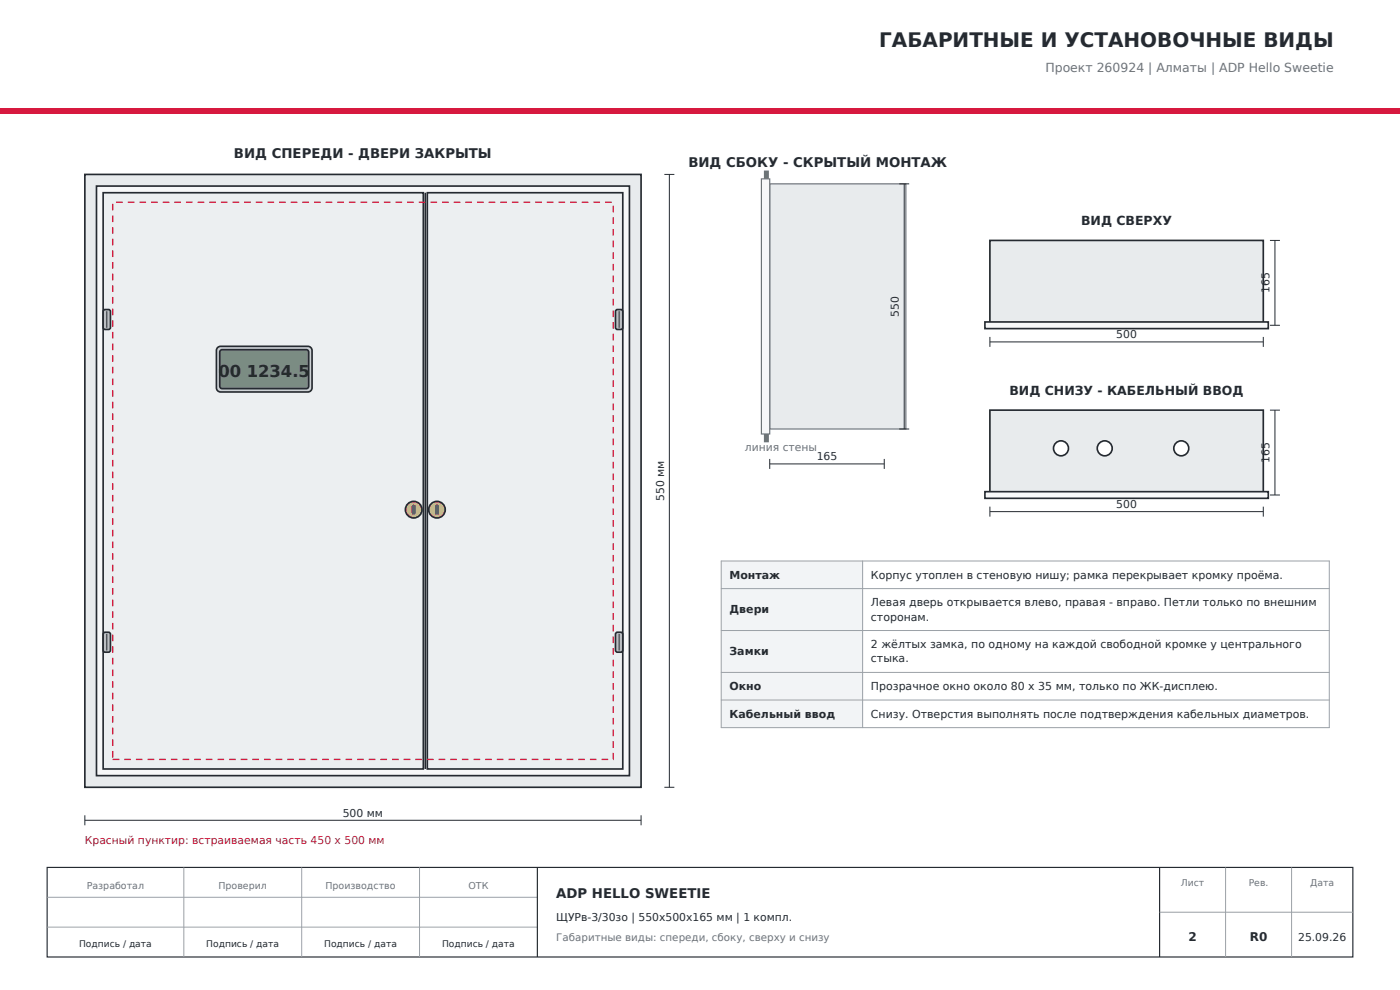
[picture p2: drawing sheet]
<svg xmlns="http://www.w3.org/2000/svg" width="297mm" height="210mm" viewBox="0 0 297 210" stroke-linecap="round" stroke-linejoin="round" font-family="sans-serif">
<defs><g id="words">
<text font-size="4.2" fill="#252a31" x="186.5" y="10">ГАБАРИТНЫЕ И УСТАНОВОЧНЫЕ ВИДЫ</text>
<text font-size="3.5" fill="#263126" x="46.3" y="80">00 1234.5</text>
<g font-size="2.8" fill="#252a31">
<text x="49.6" y="33.5">ВИД СПЕРЕДИ - ДВЕРИ ЗАКРЫТЫ</text>
<text x="146" y="35.5">ВИД СБОКУ - СКРЫТЫЙ МОНТАЖ</text>
<text x="118" y="190.5">ADP HELLO SWEETIE</text>
</g>
<text font-size="2.6" fill="#6d747c" x="221.8" y="15.2">Проект 260924 | Алматы | ADP Hello Sweetie</text>
<g font-size="2.6" fill="#252a31">
<text x="229.4" y="47.8">ВИД СВЕРХУ</text>
<text x="214.1" y="83.8">ВИД СНИЗУ - КАБЕЛЬНЫЙ ВВОД</text>
</g>
<g font-size="2.5" fill="#252a31">
<text x="252.1" y="199.7">2</text>
<text x="265.1" y="199.7">R0</text>
</g>
<g font-size="2.3" fill="#252a31">
<text x="269.3" y="62.2" transform="rotate(-90 269.3 62.2)">165</text>
<text x="190.7" y="67.2" transform="rotate(-90 190.7 67.2)">550</text>
<text x="236.8" y="71.8">500</text>
<text x="173.3" y="97.6">165</text>
<text x="269.3" y="98.2" transform="rotate(-90 269.3 98.2)">165</text>
<text x="140.9" y="106.3" transform="rotate(-90 140.9 106.3)">550 мм</text>
<text x="236.8" y="107.8">500</text>
<text x="154.8" y="122.7">Монтаж</text>
<text x="184.8" y="122.7">Корпус утоплен в стеновую нишу; рамка перекрывает кромку проёма.</text>
<text x="154.8" y="130.1">Двери</text>
<text x="184.8" y="128.6">Левая дверь открывается влево, правая - вправо. Петли только по внешним</text>
<text x="184.8" y="131.6">сторонам.</text>
<text x="184.8" y="137.5">2 жёлтых замка, по одному на каждой свободной кромке у центрального</text>
<text x="154.8" y="139">Замки</text>
<text x="184.8" y="140.5">стыка.</text>
<text x="154.8" y="146.4">Окно</text>
<text x="184.8" y="146.4">Прозрачное окно около 80 x 35 мм, только по ЖК-дисплею.</text>
<text x="154.8" y="152.2">Кабельный ввод</text>
<text x="184.8" y="152.2">Снизу. Отверстия выполнять после подтверждения кабельных диаметров.</text>
<text x="72.7" y="173.2">500 мм</text>
<text x="118" y="195.3">ЩУРв-3/30зо | 550x500x165 мм | 1 компл.</text>
<text x="275.4" y="199.7">25.09.26</text>
</g>
<text font-size="2.3" fill="#6d747c" x="158" y="95.6">линия стены</text>
<text font-size="2.3" fill="#d7193f" x="18" y="179">Красный пунктир: встраиваемая часть 450 x 500 мм</text>
<text font-size="2.2" fill="#6d747c" x="118" y="199.7">Габаритные виды: спереди, сбоку, сверху и снизу</text>
<g font-size="2" fill="#6d747c">
<text x="18.4" y="188.5">Разработал</text>
<text x="46.3" y="188.5">Проверил</text>
<text x="69.1" y="188.5">Производство</text>
<text x="99.4" y="188.5">ОТК</text>
<text x="250.5" y="188">Лист</text>
<text x="264.9" y="188">Рев.</text>
<text x="277.9" y="188">Дата</text>
</g>
<g font-size="1.9" fill="#252a31">
<text x="16.8" y="200.9">Подпись / дата</text>
<text x="43.8" y="200.9">Подпись / дата</text>
<text x="68.8" y="200.9">Подпись / дата</text>
<text x="93.8" y="200.9">Подпись / дата</text>
</g>
</g></defs>
<path d="M0 23h297v1.2h-297z" fill-rule="evenodd" fill="#d7193f"/>
<path d="M18 37h118v130h-118z" fill-rule="evenodd" fill="#e8ebed" stroke="#252a31" stroke-width=".35"/>
<path d="M20.5 39.5h113v125h-113z" fill-rule="evenodd" fill="#f7f8f9" stroke="#252a31" stroke-width=".35"/>
<g fill="#eceff1" stroke="#252a31" stroke-width=".35">
<path d="M21.9 40.9h67.9v122.2h-67.9z" fill-rule="evenodd"/>
<path d="M90.7 40.9h41.4v122.2h-41.4z" fill-rule="evenodd"/>
</g>
<path d="M90.2 40.9v122.2" fill="none" stroke="#252a31" stroke-width=".35"/>
<path d="M21.9 134.3l.4-.2h.7l.4 .2v3.6l-.2 .4h-.9l-.4-.2z" fill-rule="evenodd" fill="#b9c0c5" stroke="#252a31" stroke-width=".35"/>
<path d="M22.7 134.5v3.5" fill="none" stroke="#252a31" stroke-width=".21"/>
<path d="M130.6 134.3l.4-.2h.7l.4 .2v3.6l-.2 .4h-.9l-.4-.2z" fill-rule="evenodd" fill="#b9c0c5" stroke="#252a31" stroke-width=".35"/>
<path d="M131.3 134.5v3.5" fill="none" stroke="#252a31" stroke-width=".21"/>
<path d="M21.9 65.9l.4-.2h.7l.4 .2v3.6l-.2 .3-.9 .1-.4-.2z" fill-rule="evenodd" fill="#b9c0c5" stroke="#252a31" stroke-width=".35"/>
<path d="M22.7 66v3.5" fill="none" stroke="#252a31" stroke-width=".21"/>
<path d="M130.6 65.9l.4-.2h.7l.4 .2v3.6l-.2 .3-.9 .1-.4-.2z" fill-rule="evenodd" fill="#b9c0c5" stroke="#252a31" stroke-width=".35"/>
<path d="M131.3 66v3.5" fill="none" stroke="#252a31" stroke-width=".21"/>
<circle cx="87.8" cy="108.1" r="1.76" fill="#f5c400" stroke="#252a31" stroke-width=".35"/>
<path d="M87.4 107.1h.5l.3 .2v1.6l-.3 .3h-.3l-.3-.3z" fill-rule="evenodd" fill="#5d6268"/>
<circle cx="92.7" cy="108.1" r="1.76" fill="#f5c400" stroke="#252a31" stroke-width=".35"/>
<path d="M92.3 107.1h.6l.2 .2v1.6l-.2 .3h-.4l-.2-.3z" fill-rule="evenodd" fill="#5d6268"/>
<path d="M46.2 73.7l.6-.2h18.5a.88 .88 0 0 1 .9 .8v8a.88 .88 0 0 1-.9 .8h-18.5a.88 .88 0 0 1-.9-.8v-8z" fill-rule="evenodd" fill="#c8d2d8" stroke="#252a31" stroke-width=".35"/>
<path d="M46.7 74.4l.4-.2h18.1l.3 .5-.1 7.5-.4 .2h-18.1l-.3-.5z" fill-rule="evenodd" fill="#7b8c83" stroke="#252a31" stroke-width=".35"/>
<path d="M140.9 37h2.2M142 37v130M18 174h118M18 172.9v2.2M136 172.9v2.2M140.9 167h2.2" fill="none" stroke="#252a31" stroke-width=".21"/>
<path d="M23.9 42.9h106.2v118.2h-106.2z" fill="none" stroke="#d7193f" stroke-width=".28" stroke-dasharray="1.4 1.1" stroke-linecap="butt"/>
<path d="M162.6 36.2v57.6" fill="none" stroke="#6d747c" stroke-width="1.1" stroke-linecap="butt"/>
<path d="M163.3 39h28.9v52h-28.9z" fill-rule="evenodd" fill="#e8ebed" stroke="#6d747c" stroke-width=".25"/>
<path d="M161.5 37.9h1.8v54.2h-1.8z" fill-rule="evenodd" fill="#f7f8f9" stroke="#6d747c" stroke-width=".25"/>
<path d="M190.8 39h2.1M191.8 39v52M163.3 98.4h24.3M163.3 97.4v2.1M187.6 97.4v2.1M190.8 91h2.1" fill="none" stroke="#252a31" stroke-width=".21"/>
<path d="M210 51h58v18h-58z" fill-rule="evenodd" fill="#e8ebed" stroke="#252a31" stroke-width=".35"/>
<path d="M208.9 68.3h60.2v1.4h-60.2z" fill-rule="evenodd" fill="#f7f8f9" stroke="#252a31" stroke-width=".35"/>
<path d="M269.4 51h2.1M270.5 51v18M210 72.5h58M210 71.5v2.1M268 71.5v2.1M269.4 69h2.1" fill="none" stroke="#252a31" stroke-width=".21"/>
<path d="M210 87h58v18h-58z" fill-rule="evenodd" fill="#e8ebed" stroke="#252a31" stroke-width=".35"/>
<path d="M208.9 104.3h60.2v1.4h-60.2z" fill-rule="evenodd" fill="#f7f8f9" stroke="#252a31" stroke-width=".35"/>
<g fill="#fff" stroke="#252a31" stroke-width=".35">
<circle cx="225.1" cy="95.1" r="1.59"/>
<circle cx="234.4" cy="95.1" r="1.59"/>
<circle cx="250.6" cy="95.1" r="1.59"/>
</g>
<path d="M269.4 87h2.1M270.5 87v18M210 108.5h58M210 107.5v2.1M268 107.5v2.1M269.4 105h2.1" fill="none" stroke="#252a31" stroke-width=".21"/>
<path d="M153 119h30v35.3h-30z" fill-rule="evenodd" fill="#f2f4f6"/>
<g fill="none" stroke="#9aa1a8" stroke-width=".21">
<path d="M153 119h129v35.3h-129zM183 119v35.3M153 124.9h129M153 133.7h129M153 142.6h129M153 148.5h129M10 196.7h104M10 190.3h104M39 184v19M64 184v19M89 184v19M246 193.5h41"/>
<path d="M260 184v19M274 184v19"/>
</g>
<path d="M10 184h277v19h-277zM114 184v19M246 184v19" fill="none" stroke="#252a31" stroke-width=".25"/>
<use href="#words"/>
</svg>
